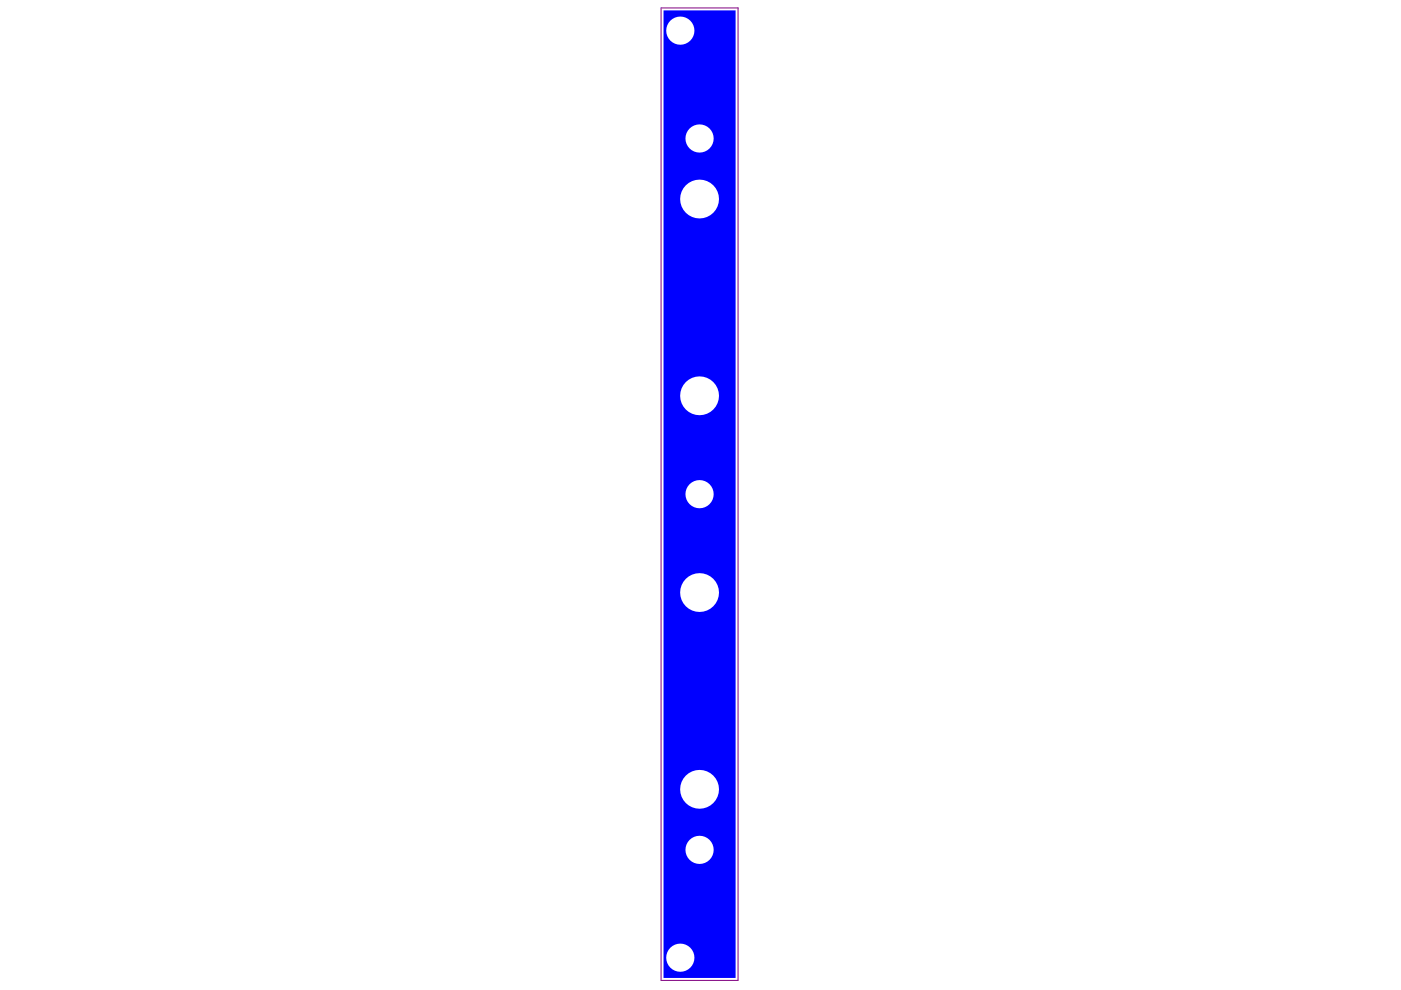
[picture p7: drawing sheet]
<svg xmlns="http://www.w3.org/2000/svg" width="297mm" height="210mm" viewBox="0 0 297 210" stroke-linecap="round" stroke-linejoin="round" font-family="sans-serif">
<path d="M140.7 2.2h15.3v205.1h-15.3zM141.2 6.5a3 3 0 0 0 6 0 3 3 0 0 0-6 0zM145.3 29.4a3 3 0 0 0 6 0 3 3 0 0 0-6 0zM144.2 42.2a4.1 4.1 0 0 0 8.2 0 4.1 4.1 0 0 0-8.2 0zM144.2 83.9a4.1 4.1 0 0 0 8.2 0 4.1 4.1 0 0 0-8.2 0zM145.3 104.8a3 3 0 0 0 6 0 3 3 0 0 0-6 0zM144.2 125.6a4.1 4.1 0 0 0 8.2 0 4.1 4.1 0 0 0-8.2 0zM144.2 167.4a4.1 4.1 0 0 0 8.2 0 4.1 4.1 0 0 0-8.2 0zM145.3 180.2a3 3 0 0 0 6 0 3 3 0 0 0-6 0zM141.2 203.1a3 3 0 0 0 6 0 3 3 0 0 0-6 0z" fill="#00f"/>
<path d="M140.2 1.7h16.3v206.2h-16.3z" fill="none" stroke="#800080" stroke-width=".21"/>
</svg>
